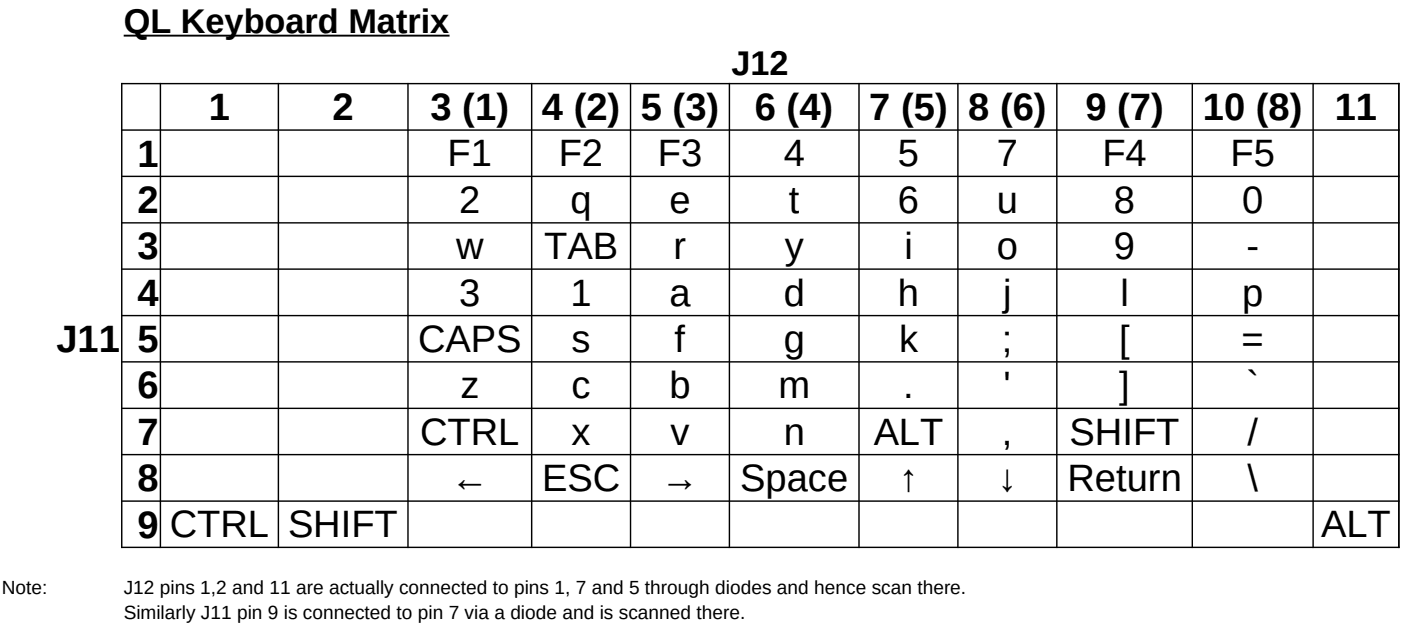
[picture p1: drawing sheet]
<svg xmlns="http://www.w3.org/2000/svg" width="259mm" height="116mm" viewBox="0 0 259 116" stroke-linecap="round" stroke-linejoin="round" font-family="sans-serif">
<defs><g id="words">
<g font-size="7.1">
<text x="38.7" y="22.3">1</text>
<text x="61.6" y="22.3">2</text>
<text x="79.7" y="22.3">3 (1)</text>
<text x="100.3" y="22.3">4 (2)</text>
<text x="118.6" y="22.3">5 (3)</text>
<text x="139.8" y="22.3">6 (4)</text>
<text x="160.9" y="22.3">7 (5)</text>
<text x="179.2" y="22.3">8 (6)</text>
<text x="200.9" y="22.3">9 (7)</text>
<text x="222.7" y="22.3">10 (8)</text>
<text x="247.1" y="22.3">11</text>
<text x="25.4" y="30.9">1</text>
<text x="82.9" y="30.8">F1</text>
<text x="103.5" y="30.8">F2</text>
<text x="121.8" y="30.8">F3</text>
<text x="145.1" y="30.8">4</text>
<text x="166.2" y="30.8">5</text>
<text x="184.5" y="30.8">7</text>
<text x="204.1" y="30.8">F4</text>
<text x="227.8" y="30.8">F5</text>
<text x="25.4" y="39.4">2</text>
<text x="85" y="39.4">2</text>
<text x="105.6" y="39.4">q</text>
<text x="123.9" y="39.4">e</text>
<text x="146" y="39.4">t</text>
<text x="166.2" y="39.4">6</text>
<text x="184.5" y="39.4">u</text>
<text x="206.2" y="39.4">8</text>
<text x="230" y="39.4">0</text>
<text x="25.4" y="48.1">3</text>
<text x="84.5" y="48">w</text>
<text x="100.8" y="48">TAB</text>
<text x="124.7" y="48">r</text>
<text x="145.3" y="48">y</text>
<text x="167.4" y="48">i</text>
<text x="184.5" y="48">o</text>
<text x="206.2" y="48">9</text>
<text x="230.7" y="48">-</text>
<text x="25.4" y="56.6">4</text>
<text x="85" y="56.6">3</text>
<text x="105.6" y="56.6">1</text>
<text x="123.9" y="56.6">a</text>
<text x="145.1" y="56.6">d</text>
<text x="166.2" y="56.6">h</text>
<text x="185.7" y="56.6">j</text>
<text x="207.4" y="56.6">l</text>
<text x="230" y="56.6">p</text>
<text x="10.4" y="65.2">J11</text>
<text x="25.4" y="65.2">5</text>
<text x="77.4" y="65.2">CAPS</text>
<text x="105.8" y="65.2">s</text>
<text x="124.9" y="65.2">f</text>
<text x="145.1" y="65.2">g</text>
<text x="166.4" y="65.2">k</text>
<text x="185.5" y="65.2">;</text>
<text x="207.2" y="65.2">[</text>
<text x="229.9" y="65.2">=</text>
<text x="25.4" y="73.8">6</text>
<text x="85.2" y="73.8">z</text>
<text x="105.8" y="73.8">c</text>
<text x="123.9" y="73.8">b</text>
<text x="144.1" y="73.8">m</text>
<text x="167.2" y="73.8">.</text>
<text x="185.8" y="73.8">'</text>
<text x="207.2" y="73.8">]</text>
<text x="230.7" y="73.8">`</text>
<text x="25.4" y="82.4">7</text>
<text x="77.8" y="82.4">CTRL</text>
<text x="105.8" y="82.4">x</text>
<text x="124.1" y="82.4">v</text>
<text x="145.1" y="82.4">n</text>
<text x="161.8" y="82.4">ALT</text>
<text x="185.5" y="82.4">,</text>
<text x="198" y="82.4">SHIFT</text>
<text x="230.9" y="82.4">/</text>
<text x="25.4" y="91">8</text>
<text x="83.5" y="91">←</text>
<text x="100.4" y="91">ESC</text>
<text x="122.3" y="91">→</text>
<text x="137" y="91">Space</text>
<text x="166.4" y="91">↑</text>
<text x="184.7" y="91">↓</text>
<text x="197.6" y="91">Return</text>
<text x="230.9" y="91">\</text>
<text x="25.4" y="99.6">9</text>
<text x="31.4" y="99.6">CTRL</text>
<text x="53.3" y="99.6">SHIFT</text>
<text x="244.6" y="99.6">ALT</text>
</g>
<g font-size="6.3">
<text x="22.9" y="6.1">QL Keyboard Matrix</text>
<text x="135.4" y="13.8">J12</text>
</g>
<g font-size="3.5">
<text x=".3" y="110.1">Note:</text>
<text x="22.9" y="110.1">J12 pins 1,2 and 11 are actually connected to pins 1, 7 and 5 through diodes and hence scan there.</text>
<text x="22.9" y="114.6">Similarly J11 pin 9 is connected to pin 7 via a diode and is scanned there.</text>
</g>
</g></defs>
<g fill="none" stroke="#000" stroke-width=".26">
<path d="M22.4 15.5h236.7M22.5 15.4v86.1M29.7 15.4v86.1M51.5 15.4v86.1M75.5 15.4v86.1M98.4 15.4v86.1M116.7 15.4v86.1M135 15.4v86.1M159 15.4v86.1M177.3 15.4v86.1M195.6 15.4v86.1M220.7 15.4v86.1"/>
<path d="M243.1 15.4v86.1M259 15.4v86.1M22.4 24.1h236.7M22.4 32.7h236.7M22.4 41.3h236.7M22.4 49.9h236.7M22.4 58.5h236.7M22.4 67h236.7M22.4 75.6h236.7M22.4 84.2h236.7M22.4 92.8h236.7M22.4 101.4h236.7"/>
</g>
<path d="M22.9 6.6h60.3" fill="none" stroke="#000" stroke-width=".35"/>
<use href="#words"/>
</svg>
